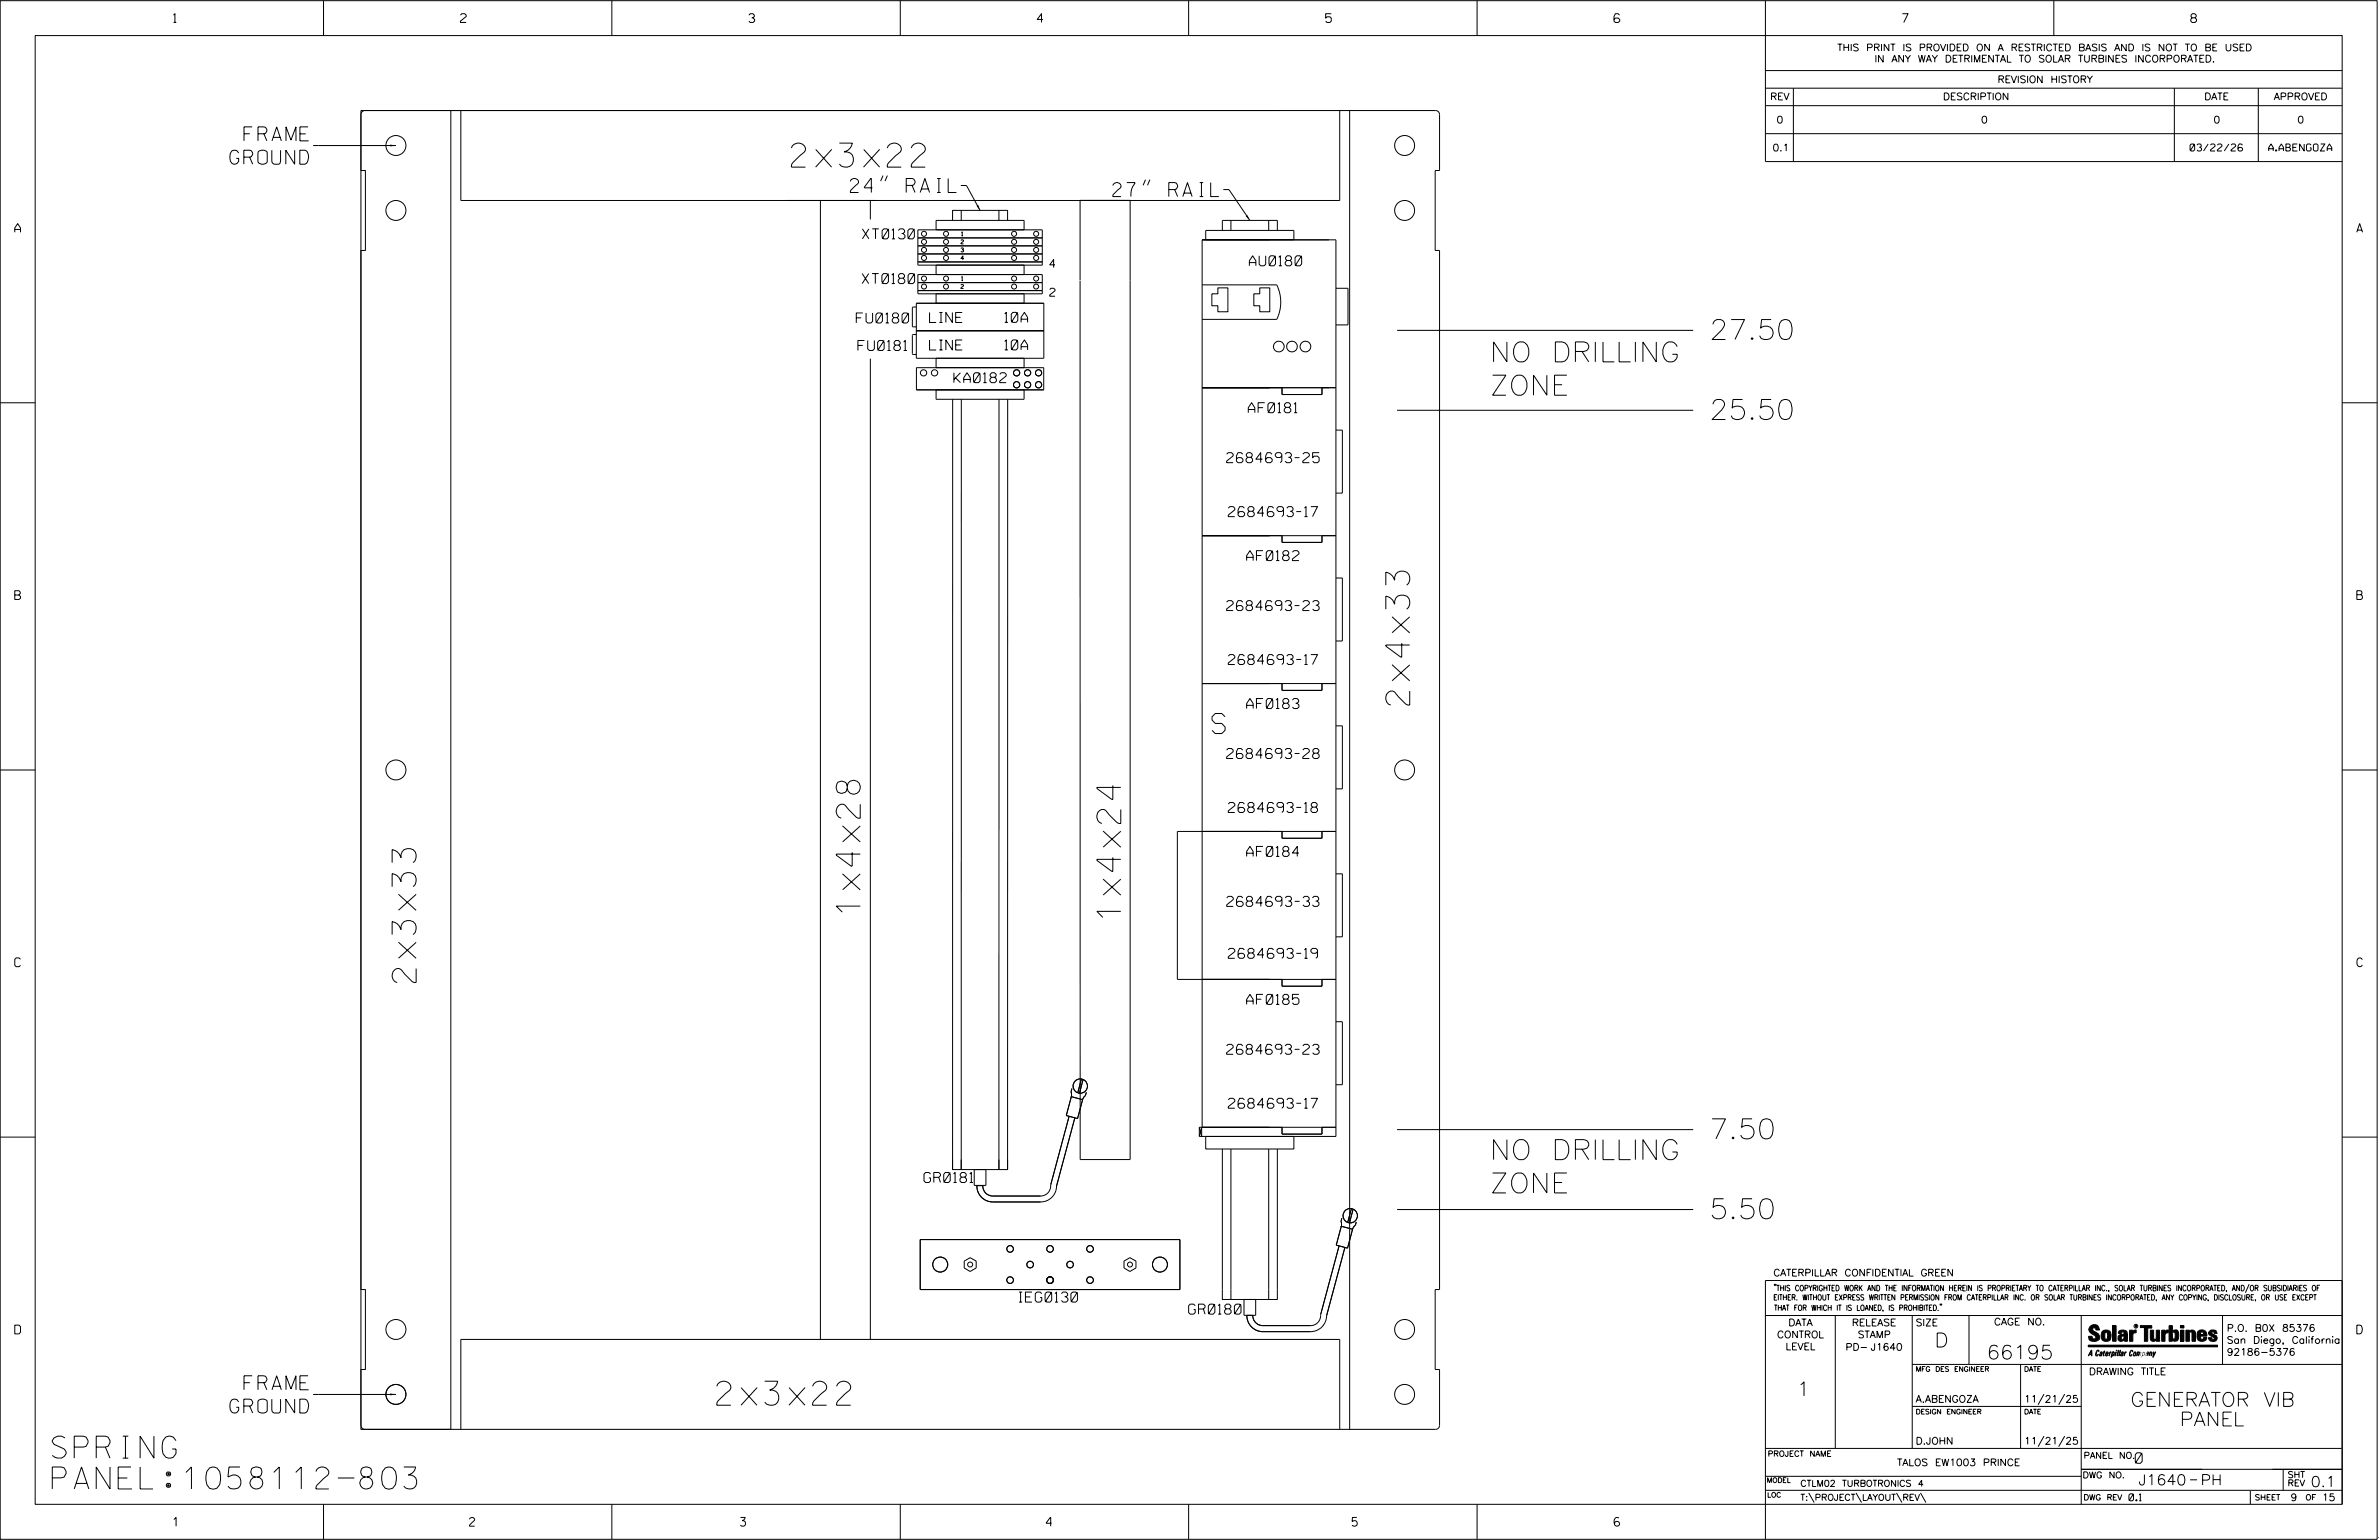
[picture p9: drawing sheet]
<svg xmlns="http://www.w3.org/2000/svg" width="864mm" height="559mm" viewBox="0 0 864 559" stroke-linecap="round" stroke-linejoin="round" font-family="sans-serif">
<defs><g id="words">
<g font-size="8.7">
<text x="287.3" y="60.6">2x3x22</text>
<text x="511.7" y="255.8" transform="rotate(-90 511.7 255.8)">2x4x33</text>
<text x="312.3" y="331.7" transform="rotate(-90 312.3 331.7)">1x4x28</text>
<text x="406.9" y="333.6" transform="rotate(-90 406.9 333.6)">1x4x24</text>
<text x="151.1" y="356.5" transform="rotate(-90 151.1 356.5)">2x3x33</text>
<text x="260.2" y="509.9">2x3x22</text>
</g>
<g font-size="8">
<text x="19" y="529.1">SPRING</text>
<text x="19" y="540.3">PANEL:1058112-803</text>
</g>
<g font-size="7.3">
<text x="620.5" y="123.2">27.50</text>
<text x="540.8" y="131.3">NO DRILLING</text>
<text x="540.8" y="143.4">ZONE</text>
<text x="620.5" y="152.2">25.50</text>
<text x="440" y="266.2">S</text>
<text x="620.5" y="413.2">7.50</text>
<text x="540.8" y="420.8">NO DRILLING</text>
<text x="540.8" y="432.9">ZONE</text>
<text x="620.5" y="442.2">5.50</text>
</g>
<g font-size="5.1">
<text x="88.6" y="51.1">FRAME</text>
<text x="83.4" y="59.6">GROUND</text>
<text x="308.7" y="69.8">24&quot; RAIL</text>
<text x="404" y="71.3">27&quot; RAIL</text>
<text x="702.3" y="488.8">D</text>
<text x="721.2" y="493.2">66195</text>
<text x="88.6" y="504.3">FRAME</text>
<text x="652.2" y="506.5">1</text>
<text x="83.4" y="512.7">GROUND</text>
<text x="773.4" y="510.3">GENERATOR VIB</text>
<text x="791.3" y="517.4">PANEL</text>
</g>
<g font-size="3.8">
<text x="775.1" y="531">0</text>
<text x="776.3" y="538.9">J1640</text>
<text x="798.8" y="538.9">PH</text>
<text x="838.8" y="539.5">0.1</text>
</g>
<g font-size="3.6">
<text x="313" y="86.7">XT0130</text>
<text x="453.5" y="96.5">AU0180</text>
<text x="313" y="102.9">XT0180</text>
<text x="310.8" y="117.2">FU0180</text>
<text x="337.4" y="117">LINE</text>
<text x="364.7" y="117">10A</text>
<text x="311.4" y="127.2">FU0181</text>
<text x="337.4" y="127">LINE</text>
<text x="364.7" y="127">10A</text>
<text x="346.3" y="138.9">KA0182</text>
<text x="453.2" y="149.8">AF0181</text>
<text x="445.3" y="167.9">2684693-25</text>
<text x="445.9" y="187.5">2684693-17</text>
<text x="452.5" y="203.4">AF0182</text>
<text x="445.3" y="221.6">2684693-23</text>
<text x="445.9" y="241.1">2684693-17</text>
<text x="452.5" y="257.1">AF0183</text>
<text x="445.3" y="275.2">2684693-28</text>
<text x="445.9" y="294.8">2684693-18</text>
<text x="452.5" y="310.8">AF0184</text>
<text x="445.3" y="328.9">2684693-33</text>
<text x="445.9" y="347.7">2684693-19</text>
<text x="452.5" y="364.4">AF0185</text>
<text x="445.3" y="382.6">2684693-23</text>
<text x="445.9" y="402.1">2684693-17</text>
<text x="335.4" y="429.1">GR0181</text>
<text x="369.9" y="472.5">IEG0130</text>
<text x="431.5" y="476.8">GR0180</text>
</g>
<g font-size="3.2">
<text x="63" y="8.2">1</text>
<text x="167.2" y="8.2">2</text>
<text x="271.8" y="8.2">3</text>
<text x="376.5" y="8.2">4</text>
<text x="481.2" y="8.2">5</text>
<text x="690.6" y="8.2">7</text>
<text x="795.3" y="8.2">8</text>
<text x="5.4" y="84.3">A</text>
<text x="855.5" y="84.3">A</text>
<text x="5.4" y="217.5">B</text>
<text x="855.6" y="217.5">B</text>
<text x="5.4" y="350.8">C</text>
<text x="855.6" y="350.8">C</text>
<text x="5.4" y="484">D</text>
<text x="855.6" y="484">D</text>
<text x="62.8" y="553.8">1</text>
<text x="170.4" y="553.8">2</text>
<text x="268.8" y="553.8">3</text>
<text x="379.8" y="553.8">4</text>
<text x="490.8" y="553.8">5</text>
<text x="585.9" y="553.8">6</text>
</g>
<g font-size="2.9">
<text x="381.1" y="97.1">4</text>
<text x="381.1" y="107.5">2</text>
</g>
<g font-size="2.5">
<text x="666.9" y="18.5">THIS PRINT IS PROVIDED ON A RESTRICTED BASIS AND IS NOT TO BE USED</text>
<text x="680.5" y="22.6">IN ANY WAY DETRIMENTAL TO SOLAR TURBINES INCORPORATED.</text>
<text x="725.1" y="30">REVISION HISTORY</text>
<text x="642.6" y="36.3">REV</text>
<text x="705.3" y="36.3">DESCRIPTION</text>
<text x="800.2" y="36.3">DATE</text>
<text x="825.4" y="36.3">APPROVED</text>
<text x="644.9" y="44.7">0</text>
<text x="719.1" y="44.7">0</text>
<text x="803.5" y="44.7">0</text>
<text x="834" y="44.7">0</text>
<text x="643.5" y="54.8">0.1</text>
<text x="795" y="54.8">03/22/26</text>
<text x="823.6" y="54.8">A.ABENGOZA</text>
<text x="643.8" y="463">CATERPILLAR CONFIDENTIAL GREEN</text>
<text x="645.1" y="485.5">CONTROL</text>
<text x="649.2" y="481.1">DATA</text>
<text x="672.3" y="481.1">RELEASE</text>
<text x="674.4" y="485.5">STAMP</text>
<text x="695.4" y="481.1">SIZE</text>
<text x="723.8" y="480.8">CAGE NO.</text>
<text x="808.4" y="483.1">P.O. B0X 85376</text>
<text x="648.2" y="489.8">LEVEL</text>
<text x="669.9" y="490">PD- J1640</text>
<text x="808.4" y="487.5">San Diego, California</text>
<text x="808.4" y="491.8">92186-5376</text>
<text x="758.3" y="498.9">DRAWING TITLE</text>
<text x="695.4" y="508.9">A.ABENGOZA</text>
<text x="734.8" y="508.9">11/21/25</text>
<text x="695.4" y="524.1">D.JOHN</text>
<text x="734.8" y="524.1">11/21/25</text>
<text x="688.6" y="531.9">TALOS EW1003 PRINCE</text>
<text x="772.8" y="544.6">0.1</text>
<text x="831.5" y="544.6">9</text>
<text x="842.9" y="544.6">15</text>
</g>
<g font-size="2.3">
<text x="756.4" y="529.2">PANEL NO.</text>
<text x="653.5" y="539.4">CTLM02 TURBOTRONICS 4</text>
<text x="756" y="536.3">DWG NO.</text>
<text x="830.4" y="539.3">REV</text>
<text x="830.4" y="536.2">SHT</text>
<text x="653.5" y="544.5">T:\PROJECT\LAYOUT\REV\</text>
</g>
<g font-size="2">
<text x="643.8" y="468.4">&quot;THIS COPYRIGHTED WORK AND THE INFORMATION HEREIN IS PROPRIETARY TO CATERPILLAR INC., SOLAR TURBINES INCORPORATED, AND/OR SUBSIDIARIES OF</text>
<text x="643.8" y="471.8">EITHER. WITHOUT EXPRESS WRITTEN PERMISSION FROM CATERPILLAR INC. OR SOLAR TURBINES INCORPORATED, ANY COPYING, DISCLOSURE, OR USE EXCEPT</text>
<text x="644" y="475.6">THAT FOR WHICH IT IS LOANED, IS PROHIBITED.&quot;</text>
<text x="641.7" y="528.5">PROJECT NAME</text>
<text x="756.3" y="544.3">DWG REV</text>
<text x="818.5" y="544.3">SHEET</text>
<text x="836.9" y="544.3">OF</text>
</g>
<g font-size="1.8">
<text x="695.4" y="497.6">MFG DES ENGINEER</text>
<text x="734.8" y="497.6">DATE</text>
<text x="695.4" y="513.1">DESIGN ENGINEER</text>
<text x="734.8" y="513.1">DATE</text>
<text x="641.3" y="538">MODEL</text>
<text x="641.5" y="543.3">LOC</text>
</g>
<g font-size="1.5">
<text x="348.8" y="88.5">2</text>
<text x="349.1" y="85.6">1</text>
<text x="348.8" y="91.4">3</text>
<text x="348.8" y="94.3">4</text>
<text x="349.1" y="101.8">1</text>
<text x="348.8" y="104.7">2</text>
</g>
<text font-size=".9" x="775.1" y="481.7">R</text>
</g></defs>
<g fill="none" stroke="#000" stroke-width=".36">
<path d="M.1 .2h862.8v558.4h-862.8zM12.8 12.9h837.4v533h-837.4zM117.4 .2v12.7M222.1 .2v12.7M326.8 .2v12.7M431.5 .2v12.7M536.2 .2v12.7M587.9 5.5l-.5-.5h-1l-.5 1v1.7l.5 .4h1l.6-.4v-.6l-.6-.5h-1l-.5 .5M640.9 .2v58.4h209.3M745.6 .2v12.7M640.9 25.6h209.3M640.9 32h209.3"/>
<path d="M640.9 38.3h209.3M651 32v26.6M789.3 32v26.6M819.8 32v26.6M113.7 52.8h30M131 40.1h32.7v478.6h-32.7zM131.4 40.5l1.1-.4h388.6a1.45 1.45 0 0 1 1.5 1.5v20.3h-1.6v29h1.6v377h-1.6v29h1.6v20.3a1.45 1.45 0 0 1-1.5 1.5h-388.6a1.45 1.45 0 0 1-1.5-1.5v-20.3h1.6v-29h-1.6v-377h1.6v-29h-1.6v-20.3zM167.3 40.1v32.6h319v-32.6M489.9 40.1v478.6M640.9 48.5h209.3M297.8 72.7v413.3M315.9 72.7v6.9"/>
<path d="M320.5 63.7l-.8 2M322.1 63.7l-.8 2M345.8 80v-3.7h20v3.7M348.9 76.3v3.7M350.8 67.3l5 9M362.6 76.3v3.7M392.1 72.7v29M392.1 72.7h18.1v348.1h-18.1v-318.8M415.8 65.2l-.8 2M417.4 65.2l-.8 2M446.1 68.8l7.6 11.2M446.8 80v3.6"/>
<path d="M460.6 80v3.6M333.2 95h45.2M333.2 83.4h45.2v12.8h-45.2v-9.9h45.2M333.2 99.6h45.2v7h-45.2v-4h45.2M333.2 92.1h45.2M333.2 89.2h45.2M339.8 96.2v3.4M371.8 83.4v-3.4h-32v3.4M371.8 96.2v3.4M437.7 87v-3.4h32v3.4M443.7 83.6v-3.6h20v3.6M332.6 110h46.3v20h-46.3z"/>
<path d="M332.6 111.4h-1.1l-.3 .3v6.6l.3 .3h1.1M333.2 105.4h45.2M339.8 106.6v3.4M371.8 106.6v3.4M436.4 103.4h27.1a14.3 14.3 0 0 1 0 12.5h-27.1M439.9 106.6h2.2v-2.1h3.6v8.6h-3.6v-2.2h-2.2zM457.3 104.5h3.6v8.6h-3.6v-2.2h-2.1v-4.3h2.1zM485 104.6h4.3v13.3h-4.3M507.2 119.9h107.4M315.9 130.1v355.9M332.6 120h46.3M332.6 121.4h-1.1l-.3 .3v6.6l.3 .3h1.1"/>
<path d="M332.7 133.4h46.2v8.1h-46.2zM339.8 130v3.4M371.8 130v3.4M.1 146.2h12.7M339.8 141.5v3.4h32v-3.4M345.8 144.9v279.5M349 144.9l-.1 279.5M362.7 144.9l-.1 279.5M365.8 144.9v279.5M436.4 140.7h48.6M465.4 140.7v2.5h14.5v-2.5M485 156.1h2.3v22.8h-2.3"/>
<path d="M507.2 148.9h107.4M850.2 146.2h12.7M436.4 194.4h48.6M465.4 194.4v2.4h14.5v-2.4M485 209.7h2.3v22.9h-2.3M436.4 248h48.6M465.4 248v2.5h14.5v-2.5M.1 279.4h12.7M485 263.4h2.3v22.8h-2.3M850.2 279.4h12.7M465.4 301.7v2.5h14.5v-2.5M485 301.7h-57.6v53.7h57.6"/>
<path d="M485 317.1h2.3v22.8h-2.3M465.4 355.4v2.5h14.5v-2.5M485 370.7h2.3v22.9h-2.3M388.9 397.9l4.1 1.1-1.8 6.9-4.1-1.1zM389.1 395l-.3 1.2v2M392.6 391.5l-1.4 5M393.2 391.7l-1.3 5M394.3 396.4l-.3 1.1-.6 .6-.5 1.2M.1 412.6h12.7M388.1 405.1l-6.6 24.7a3.8 3.8 0 0 1-3.7 4.2h-17.4a3.6 3.6 0 0 1-3.6-3.8h-2.2a5.8 5.8 0 0 0 5.8 5.9h17.4a5.8 5.8 0 0 0 5.7-5.7l6.7-24.8M435.4 409h49.6M435.4 409v3.4"/>
<path d="M435.4 409l.8 3.4v-3.4l-.8 3.4M436.4 409v-322h48.6v325.4h-49.6M437.7 412.4h32v4.5h-32zM443.7 416.9v54.6h20v-54.6M446.8 416.9v54.6M460.6 416.9v54.6M465.4 409v2.5h14.5v-2.5M507.2 409.9h107.4M850.2 412.6h12.7M345.8 420.8v3.6h20v-3.6M353.7 424.4h4.2v5.7h-4.2zM490.6 438.6l-1.4 4.9"/>
<path d="M491.2 438.7l-1.3 5M507.2 438.9h107.4M334 449.8h94.3v18.1h-94.3zM350 457.6l2.2-1.2 2.2 1.2v2.5l-2.2 1.3-2.2-1.3zM408 457.6l2.2-1.2 2.2 1.2v2.5l-2.2 1.3-2.2-1.3zM486.1 452.1l-6.6 24.7a3.8 3.8 0 0 1-3.7 4.2h-17.4a3.7 3.7 0 0 1-3.6-3.7M486.9 445l4.1 1.1-1.8 6.8-4.1-1.1zM487.1 442l-.3 1.2 .2 .8-.2 1.2M488.2 452.6l-6.6 24.8a5.8 5.8 0 0 1-5.8 5.8h-17.4a5.8 5.8 0 0 1-5.8-5.9M492.3 443.4l-.3 1.2-.6 .6-.5 1.1M451.6 471.5h4.2v5.8h-4.2zM640.9 477.3h209.3"/>
<path d="M644.2 466.1l-.1 .4M644.7 466.1l-.2 .4M666.2 477.3v48.3M694.2 477.3v48.3M704.4 473.3l-.1 .4M704.8 473.3l-.1 .4M714.8 477.3v17.8M755.5 477.3v68.6M806.8 477.3v17.8M816.5 466l-1.4 3.1M850.2 464.6h-209.3v94M850.2 464.8v81.1"/>
<path d="M694.2 495.1h156M733.5 495.1v30.5M758.6 481.4a2.02 2.02 0 0 1 3.1-.1l.5 1.3h-1.3l-.2-.6-.4-.2-.6 .1-.1 .4 .4 .7a2.46 2.46 0 0 1 2.2 2.9 2.83 2.83 0 0 1-3.8 .3l-.3-1.3h1.3l.2 .7 .6 .3 .5-.2 .2-.5-.4-.6-1.9-1.2-.4-.9zM759.2 491.3h-.7l.7-1.2v1.9h.2l-.1-2.1-1.3 2.1 .5-.5h.7M761.3 490l.3-.2 .4 .3-.1 .3-.3-.4-.4 .3-.3 1.6h.4l.4-.5-.3 .6-.4 .1-.3-.4zM762.6 490.6l.5-.1-.1 1.4h-.9a.74 .74 0 0 1 .9-.8l-.3 .7-.5 .1 .2-.5 .6-.2v-.5l-.7 .2zM763 483.2a2.17 2.17 0 0 1 3.1 0l.3 1.4-.3 1.5a2.17 2.17 0 0 1-3.1 0l-.3-1.5zM763.6 490.5l.4-.4 .2 .6h-.3l-.3 .9 .2 .4-.3-.1zM764.1 483.7l.5-.4 .4 .3v2.2l-.4 .2-.5-.2zM764.6 491.1l.6 .2v-.7l-.4-.1-.4 .6-.1 .8h.6M764.6 491.1l-.1 .8h.4M764.6 482.6v.8"/>
<path d="M764.8 490.7l.4 .1v.3h-.6zM765 491.5l-.1 .4zM766 490.5l-.5 1.5zM766 490.8l.4-.3-.4 .4M766.9 481h1.3v5.7h-1.3zM767 490.8l.5 .1-.3 .8-.4 .2zM767.3 490.5h-.5l-.5 2M767.3 490.5a.8 .8 0 0 1 .2 1 .8 .8 0 0 1-.9 .4l-.1 .6M767.3 490.5l-.1 .2M768.1 490.5l-.4 1.5zM768.2 489.9h.3l-.1 .2h-.2zM769 489.9l-.5 2.1z"/>
<path d="M769.7 489.9l-.6 2.1zM770.1 491.4l.5-.3-.5 .8zM770.4 491.9h.1M770.6 491.1l.1-.4-.7 .2 .1-.3 .6-.1 .2 .3-.5 1.1M770.6 491.1a.74 .74 0 0 0-.8 .8h.6M771 484.8h-.7l-.3 .6 .4 .7 .5-.3 .1-2.4h-.8l-.1 .4h-1.2a1.71 1.71 0 0 1 1.8-1.3 1.71 1.71 0 0 1 1.6 1.4v2.8h-1.1l-.1-.6M771 484.2l-1.5 .1a1.41 1.41 0 0 0 0 2.4l.5 .1 1.1-.7M771.2 486.1h-.1M771.4 490.5l.1 .3 .4-.3-.9 1.5zM771.5 490.8h.1M773 482.7h1.2v.5l.5-.5 .7-.1v1h-.6l-.5 .4-.1 2.7h-1.2zM773.3 490.3l.6-.4 .4 .2-.1 .4-.3-.4a1.28 1.28 0 0 0-.5 1.8l.6-.4-.1 .4-.8 .1z"/>
<path d="M774.7 490.8l.5-.3a.88 .88 0 0 1 .2 .9 .88 .88 0 0 1-.7 .7l-.2-.2zM774.8 490.9h.5l-.3 1h-.3l-.2-.2zM775.2 490.5l-.1 .2M776.8 481h4.3v.9h-1.5v4.8h-1.3M776.8 490.6l-.8 .2v-.3l-.4 1.5 .8-1.3v1.3l.3-1.2M779.3 491.1h.4M779.6 490.5h.3l-.3 1.4M779.6 490.7h.2l-.1 .4M779.7 491.1l-.1 .4M779.7 491.1l-.4 .2M780.1 492l.4-1.5 .1 .3 .3-.3 .3 .2-.3 1.3v-1.3l-.7 1.3M780.6 482.7h1.2v2.7l.1 .4 .4 .3 .4-.7v-2.7h1.2l.1 4h-1.3v-.5l-1.1 .6-.7-.3-.3-.7z"/>
<path d="M781.6 492.5l1-2-.8 1.3-.2-1.3-.2 2M784.7 482.7h1.2v.5l.5-.5 .7-.1v1h-.5l-.6 .4-.1 2.7h-1.2zM787.4 481h1.2v2a1.4 1.4 0 0 1 2.2 .2l.1 1.4-.4 1.9-1.5 .1-.4-.5v-1l.5 .9 .5-.3v-2.1l-.5-.4-.5 .7v2.8h-1.2zM791.5 481h1.3v.9h-1.3zM791.5 482.7h1.3v4h-1.3zM793.5 482.7h1.3v.4l.7-.5 1.1 .2 .4 .6v3.3h-1.3l-.2-3.4-.7 .2v3.2h-1.3zM794.8 483.1h.1M797.7 483.2a1.92 1.92 0 0 1 2.4-.5 1.92 1.92 0 0 1 1 2.1h-2.3v.8l.6 .5 .5-.3v-.5h1.2a1.83 1.83 0 0 1-2.1 1.4 1.83 1.83 0 0 1-1.5-2.1zM798.8 484.2v.6M799.1 483.4h.6l.2 .8h-1.1zM804.6 482.9a1.84 1.84 0 0 0-2.9 .8 3.3 3.3 0 0 0 2.2 1.9l-.5 .5-.4-.3-.1-.4h-1.2l.1 .6a1.92 1.92 0 0 0 2.9 .4M804.9 483.8h-1.2l-.2-.6-.5 .1-.1 .3 .1 .3 1.8 .9"/>
<path d="M805.1 488.1h-47.1v.6h47.1M113.7 506h30M167.3 518.7v-32.7h319v32.7M694.2 510.3h61.3M742 505.8l-2.2 3.9M749.5 505.8l-2.2 3.9M640.9 525.6h209.2M640.9 535.7h114.6M742 521.1l-2.2 3.8M749.5 521.1l-2.2 3.8M755.5 533.2h94.7M795 537h2.6"/>
<path d="M828.8 533.2v7.6M117.4 545.9v12.7M222.1 545.9v12.7M326.8 545.9v12.7M431.5 545.9v12.7M536.2 545.9v12.7M640.9 540.8h209.3M656.6 541.7l2 3.5M673.8 541.7l1.9 3.5M688.4 541.7l2 3.5M697.2 541.7l1.9 3.5M816.9 541v4.9"/>
<path d="M863.5 558h.1"/>
<circle cx="143.7" cy="52.8" r="3.6"/>
<circle cx="509.9" cy="52.8" r="3.6"/>
<circle cx="143.7" cy="76.4" r="3.6"/>
<circle cx="509.9" cy="76.4" r="3.6"/>
<circle cx="335.4" cy="84.8" r=".91"/>
<circle cx="335.4" cy="93.6" r=".91"/>
<circle cx="335.4" cy="90.7" r=".91"/>
<circle cx="335.4" cy="87.8" r=".91"/>
<circle cx="343.4" cy="93.6" r=".9"/>
<circle cx="343.4" cy="84.8" r=".9"/>
<circle cx="343.4" cy="90.7" r=".9"/>
<circle cx="343.4" cy="87.8" r=".9"/>
<circle cx="368.1" cy="93.6" r=".91"/>
<circle cx="368.1" cy="84.8" r=".91"/>
<circle cx="368.1" cy="90.7" r=".91"/>
<circle cx="368.1" cy="87.8" r=".91"/>
<circle cx="376.1" cy="84.8" r=".91"/>
<circle cx="376.1" cy="93.6" r=".91"/>
<circle cx="376.1" cy="90.7" r=".91"/>
<circle cx="376.1" cy="87.8" r=".91"/>
<circle cx="335.4" cy="101.1" r=".91"/>
<circle cx="335.4" cy="104" r=".91"/>
<circle cx="343.4" cy="101.1" r=".9"/>
<circle cx="343.4" cy="104" r=".9"/>
<circle cx="368.1" cy="101.1" r=".91"/>
<circle cx="368.1" cy="104" r=".91"/>
<circle cx="376.1" cy="101.1" r=".91"/>
<circle cx="376.1" cy="104" r=".91"/>
<circle cx="335.3" cy="135.3" r="1.14"/>
<circle cx="339.3" cy="135.3" r="1.14"/>
<circle cx="369" cy="139.6" r="1.13"/>
<circle cx="369" cy="135.3" r="1.13"/>
<circle cx="373" cy="139.6" r="1.13"/>
<circle cx="373" cy="135.3" r="1.13"/>
<circle cx="377" cy="139.6" r="1.13"/>
<circle cx="377" cy="135.3" r="1.13"/>
<circle cx="464.2" cy="125.7" r="1.95"/>
<circle cx="469" cy="125.7" r="1.94"/>
<circle cx="473.9" cy="125.7" r="1.95"/>
<circle cx="143.7" cy="279.4" r="3.6"/>
<circle cx="509.9" cy="279.4" r="3.6"/>
<circle cx="392.1" cy="394.1" r="2.6"/>
<circle cx="341.3" cy="458.9" r="2.71"/>
<circle cx="352.2" cy="458.8" r=".91"/>
<circle cx="366.7" cy="453.2" r="1.2"/>
<circle cx="373.9" cy="458.9" r="1.2"/>
<circle cx="381.2" cy="453.2" r="1.2"/>
<circle cx="388.4" cy="458.9" r="1.2"/>
<circle cx="395.7" cy="453.2" r="1.21"/>
<circle cx="410.2" cy="458.8" r=".91"/>
<circle cx="421.1" cy="458.9" r="2.71"/>
<circle cx="490.2" cy="441.1" r="2.6"/>
<circle cx="366.7" cy="464.5" r="1.2"/>
<circle cx="381.2" cy="464.5" r="1.2"/>
<circle cx="395.7" cy="464.5" r="1.21"/>
<circle cx="143.7" cy="482.4" r="3.6"/>
<circle cx="509.9" cy="482.4" r="3.6"/>
<circle cx="775.4" cy="481.2" r=".69"/>
<circle cx="143.7" cy="506" r="3.6"/>
<circle cx="509.9" cy="506" r="3.6"/>
</g>
<g fill="#000">
<path d="M141.7 52.5l2 .3-2 .3zM354.5 74.7l.6-.3 .7 1.9zM452.3 78.5l.5-.4 .9 1.9zM768.1 490.5l-.4 1.5zM768.2 489.9h.3l-.1 .2h-.2zM769 489.9l-.5 2.1zM769.7 489.9l-.6 2.1zM791.5 481h1.3v.9h-1.3zM791.5 482.7h1.3v4h-1.3zM758 488.1h47.1v.6h-47.1zM141.7 505.6l2 .4-2 .3z"/>
<path d="M759.2 489.9l-1.2 2.1 .5-.5h.7v.5h.2zM759.2 490.1v1.2h-.7z" fill-rule="evenodd"/>
<path d="M758.6 481.4a2.02 2.02 0 0 1 3.1-.1l.5 1.3h-1.3l-.2-.6-.4-.2-.6 .1-.1 .4 .4 .7a2.46 2.46 0 0 1 2.2 2.9 2.83 2.83 0 0 1-3.8 .3l-.3-1.3h1.3l.2 .7 .6 .3 .5-.2 .2-.5-.4-.6-1.9-1.2-.4-.9z" fill-rule="evenodd"/>
<path d="M761.3 490l.3-.2 .4 .3-.1 .3-.3-.4-.4 .3-.3 1.6h.4l.4-.5-.3 .6-.4 .1-.3-.4z" fill-rule="evenodd"/>
<path d="M762.6 490.6l.5-.1-.1 1.4h-.9a.74 .74 0 0 1 .9-.8l-.6 .3-.2 .5 .5-.1 .3-.6v-.5l-.7 .2z" fill-rule="evenodd"/>
<path d="M763.6 490.5l.4-.4 .2 .6h-.3l-.3 .9 .2 .4-.3-.1z" fill-rule="evenodd"/>
<path d="M764.8 490.5l.5 .3-.1 .5h-.6l.6-.2v-.3l-.4-.1-.3 1.2h.4l.3-.4-.6 .6-.3-.2v-.4z" fill-rule="evenodd"/>
<path d="M763 483.2a2.17 2.17 0 0 1 3.1 0l.3 1.4-.3 1.5a2.17 2.17 0 0 1-3.1 0l-.3-1.5zM764.1 483.7v2.1l.5 .2 .4-.2v-2.2l-.4-.3z" fill-rule="evenodd"/>
<path d="M766 490.5v.3l.4-.1-.4 .2-.5 1.1z" fill-rule="evenodd"/>
<path d="M766.8 490.5l-.5 2 .3-.6a.71 .71 0 0 0 .9-.5 .71 .71 0 0 0-.4-.9zM767 490.8l.5 .1-.3 .8-.4 .2z" fill-rule="evenodd"/>
<path d="M766.9 481h1.3v5.7h-1.3z" fill-rule="evenodd"/>
<path d="M770.1 490.6l.6-.1 .2 .3-.4 1.2-.5 .1-.2-.5 .3-.5h.5l-.7 .5v.3l.4-.1 .4-.9-.5-.2-.2 .2z" fill-rule="evenodd"/>
<path d="M769.4 482.8l-.5 1h1.2l.1-.4h.8v.8l-1.5 .1a1.41 1.41 0 0 0 0 2.4l.5 .1 1.1-.7 .1 .6h1.1v-2.8a1.79 1.79 0 0 0-2.4-1.2zM770.3 484.8h.7l-.1 1-.5 .3-.4-.7z" fill-rule="evenodd"/>
<path d="M771.4 490.5l.1 .3 .4-.3-.9 1.5z" fill-rule="evenodd"/>
<path d="M773 482.7h1.2v.5l.5-.5 .7-.1v1h-.6l-.5 .4-.1 2.7h-1.2z" fill-rule="evenodd"/>
<path d="M773.3 490.3l.6-.4 .4 .2-.1 .4-.3-.4a1.28 1.28 0 0 0-.5 1.8l.6-.4-.3 .5h-.6z" fill-rule="evenodd"/>
<path d="M774.7 490.8l-.2 1.1h.7a.96 .96 0 0 0 0-1.4zM774.8 490.9h.5l-.1 .6-.5 .4-.2-.2z" fill-rule="evenodd"/>
<path d="M776 490.5v.3l.4-.3 .2 .3 .7-.2-.3 1.4v-1.3l-.6 1.3v-1.3l-.8 1.3z" fill-rule="evenodd"/>
<path d="M776.8 481h4.3v.9h-1.5v4.8h-1.3v-4.8h-1.5z" fill-rule="evenodd"/>
<path d="M777.9 490.5l-.5 2 .3-.6a.71 .71 0 0 0 .9-.5 .71 .71 0 0 0-.4-.9zM778.1 490.8l.3-.1 .1 .4-.5 .8-.2-.5z" fill-rule="evenodd"/>
<path d="M779.3 490.6l.6-.1-.3 1.5-.7-.1a.67 .67 0 0 1 .8-.8l-.6 .3-.1 .5 .4-.1 .4-.9-.4-.2-.3 .2z" fill-rule="evenodd"/>
<path d="M780.5 490.5l.1 .3 .3-.3 .3 .2-.3 1.3v-1.3l-.8 1.3z" fill-rule="evenodd"/>
<path d="M780.6 482.7h1.2v2.7l.1 .4 .4 .3 .4-.7v-2.7h1.2l.1 4h-1.3v-.5l-1.1 .6-.7-.3-.3-.7z" fill-rule="evenodd"/>
<path d="M781.6 490.5l.2 1.3 .8-1.3-1.2 2z" fill-rule="evenodd"/>
<path d="M784.7 482.7h1.2v.5l.5-.5 .7-.1v1h-.5l-.6 .4-.1 2.7h-1.2z" fill-rule="evenodd"/>
<path d="M787.4 481h1.2v2a1.4 1.4 0 0 1 2.2 .2l.1 1.4-.4 1.9-1.5 .1-.4-.5v-1l.5 .9 .5-.3v-2.1l-.5-.4-.5 .7v2.8h-1.2z" fill-rule="evenodd"/>
<path d="M793.5 482.7h1.3v.4a1.29 1.29 0 0 1 2.2 .3v3.3h-1.3l-.2-3.4-.7 .2v3.2h-1.3z" fill-rule="evenodd"/>
<path d="M797.7 483.2a1.92 1.92 0 0 1 2.4-.5 1.92 1.92 0 0 1 1 2.1h-2.3v.8l.6 .5 .5-.3v-.5h1.2a1.83 1.83 0 0 1-2.1 1.4 1.83 1.83 0 0 1-1.5-2.1zM799.1 483.4l-.3 .8h1.1l-.2-.8z" fill-rule="evenodd"/>
<path d="M801.9 483.2a1.94 1.94 0 0 1 3 .1v.5h-1.2l-.2-.6-.5 .1-.1 .3 .1 .3 1.8 .9a1.2 1.2 0 0 1 .1 1.3 1.2 1.2 0 0 1-1.2 .7l-1.6-.4-.4-1h1.2l.1 .4 .4 .3 .5-.5a3.3 3.3 0 0 1-2.2-1.9z" fill-rule="evenodd"/>
<circle cx="761.4" cy="492" r=".07"/>
<circle cx="762.2" cy="485.1" r=".07"/>
<circle cx="769.3" cy="492" r=".07"/>
<circle cx="773.1" cy="486.7" r=".07"/>
<circle cx="791.5" cy="486.7" r=".07"/>
<circle cx="791.5" cy="481" r=".07"/>
<circle cx="794.8" cy="486.7" r=".07"/>
</g>
<use href="#words"/>
</svg>
